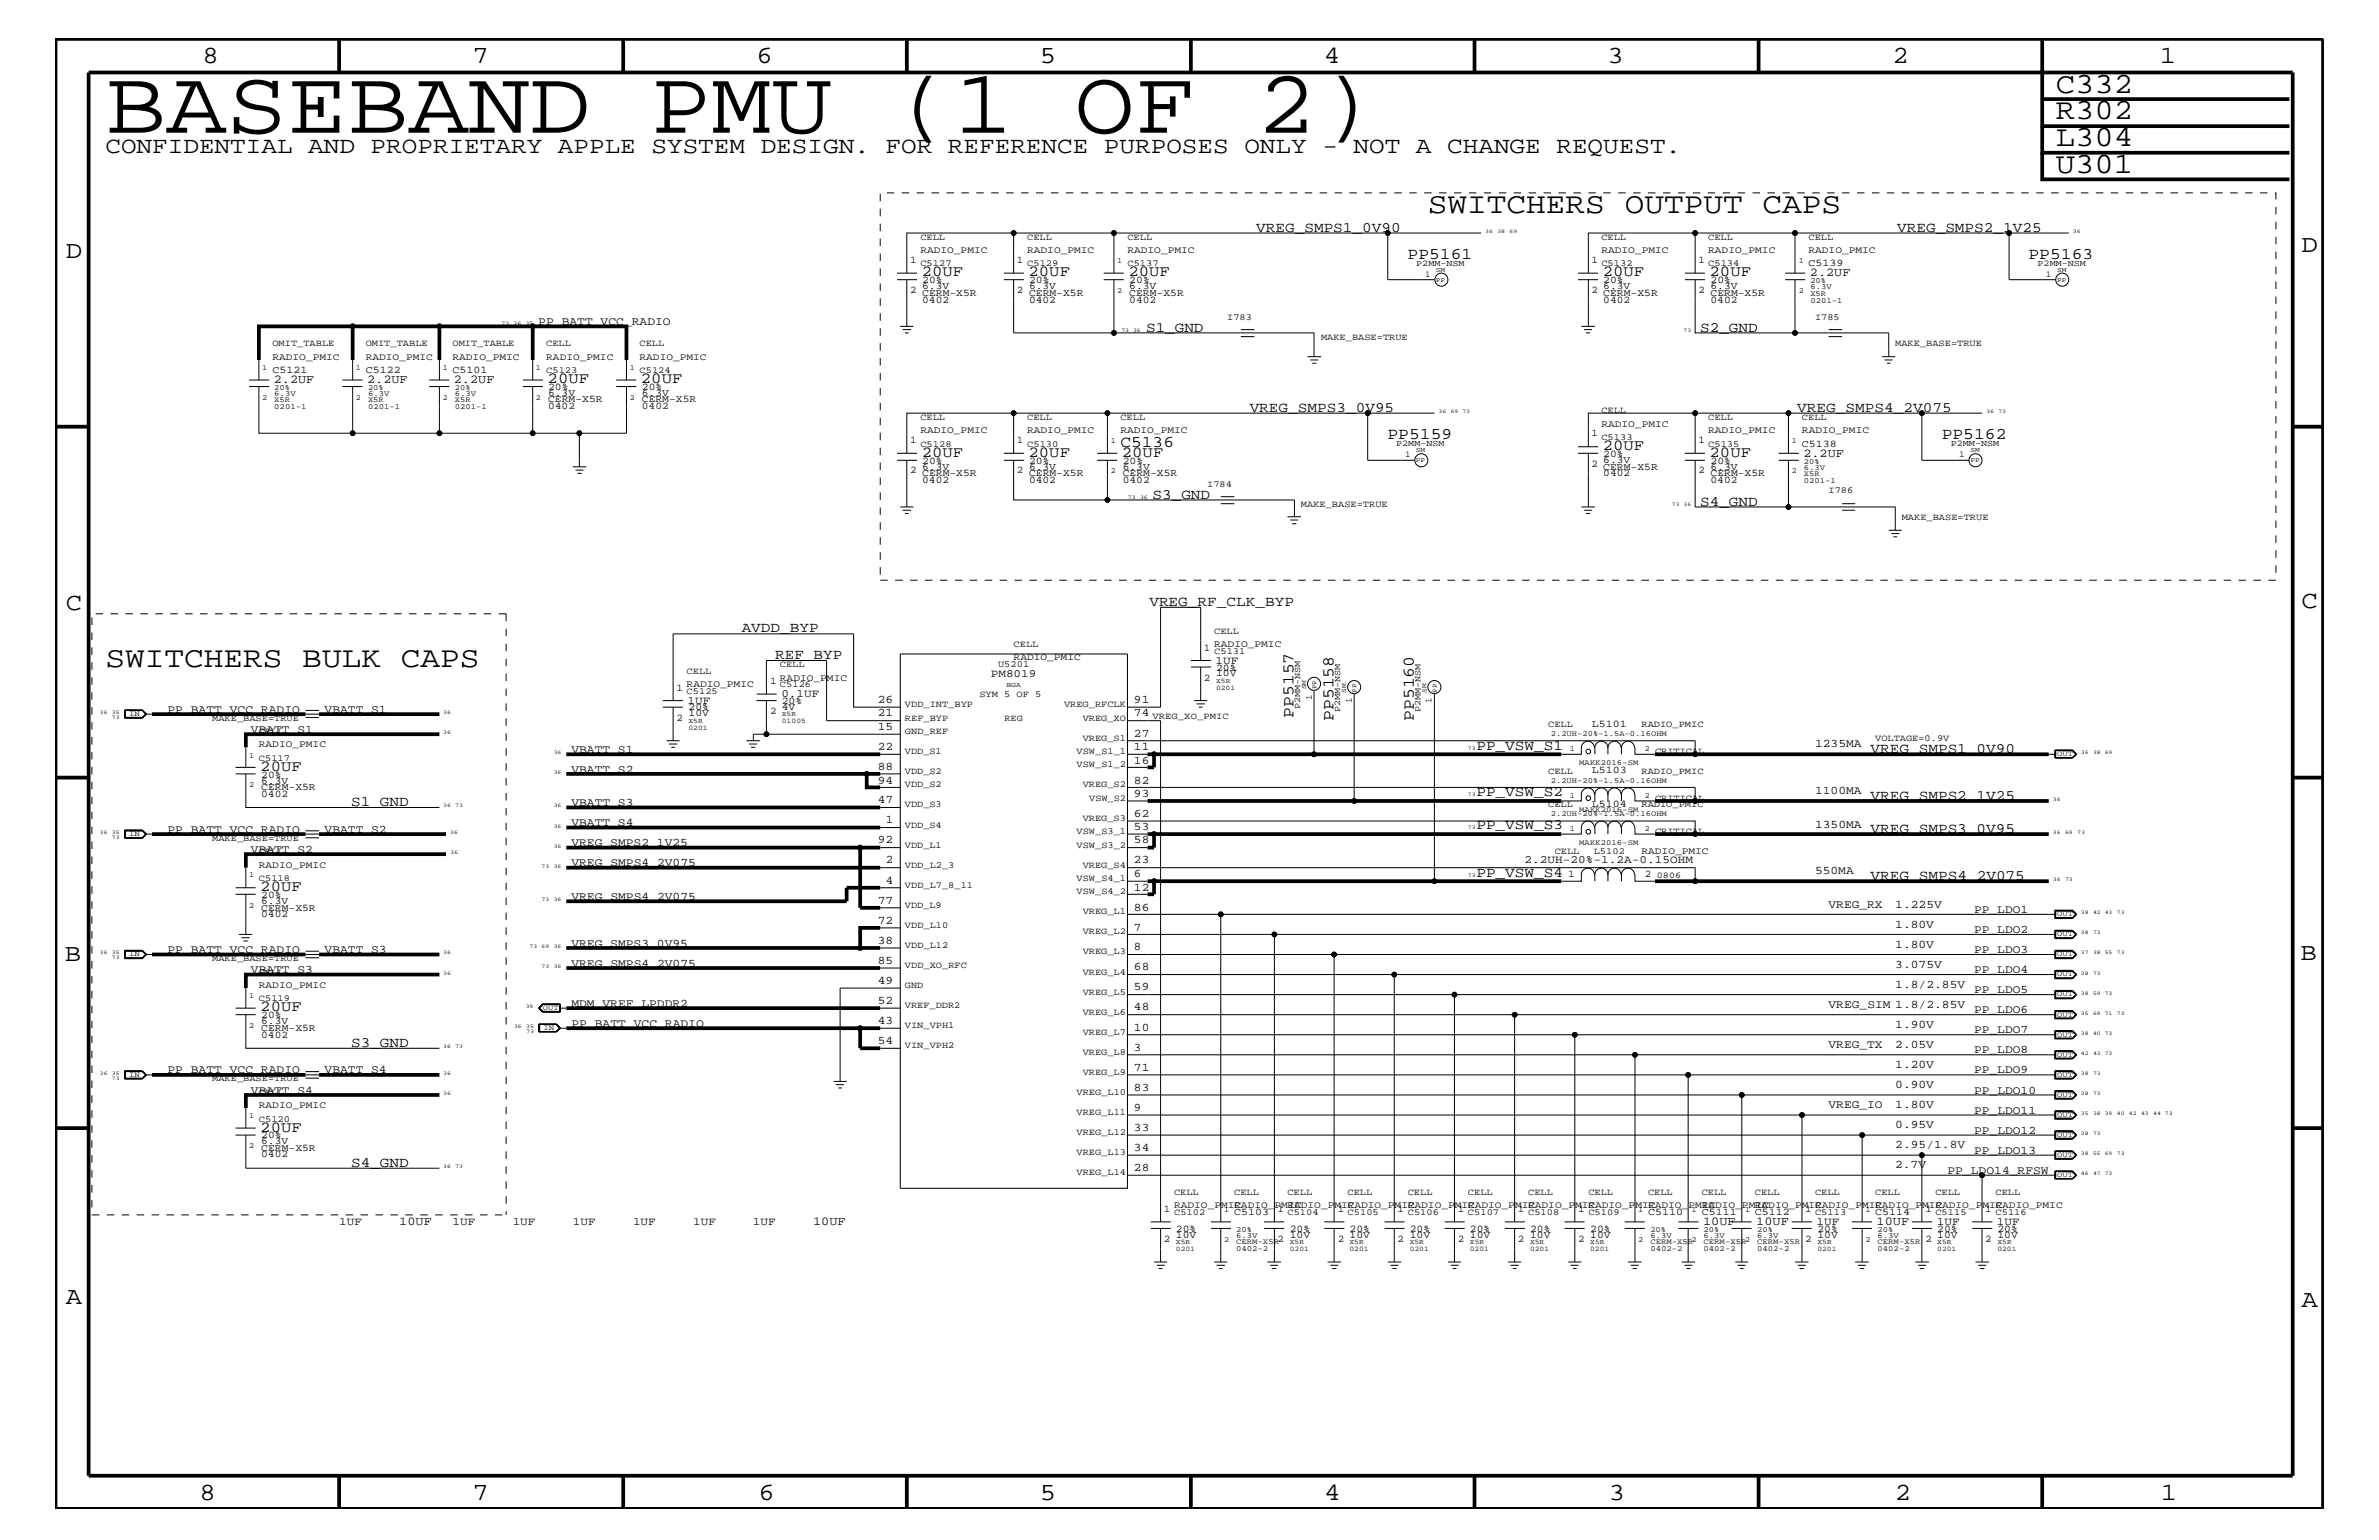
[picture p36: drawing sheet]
<svg xmlns="http://www.w3.org/2000/svg" width="432mm" height="279mm" viewBox="0 0 432 279" stroke-linecap="round" stroke-linejoin="round" font-family="sans-serif">
<defs><g id="words">
<text font-size="16.6" x="19.1" y="24.1">BASEBAND PMU (1 OF 2)</text>
<g font-size="5.3">
<text x="373.1" y="16.8">C332</text>
<text x="373.1" y="21.6">R302</text>
<text x="373.1" y="26.5">L304</text>
<text x="373.1" y="31.4">U301</text>
<text x="259.2" y="38.6">SWITCHERS OUTPUT CAPS</text>
<text x="19.1" y="121">SWITCHERS BULK CAPS</text>
</g>
<g font-size="4.5">
<text x="36.7" y="11.5">8</text>
<text x="85.8" y="11.5">7</text>
<text x="137.3" y="11.5">6</text>
<text x="188.7" y="11.5">5</text>
<text x="240.3" y="11.5">4</text>
<text x="291.8" y="11.5">3</text>
<text x="343.5" y="11.5">2</text>
<text x="392" y="11.5">1</text>
<text x="11.9" y="46.8">D</text>
<text x="417.7" y="45.7">D</text>
<text x="11.9" y="110.6">C</text>
<text x="417.7" y="110.3">C</text>
<text x="11.8" y="174.3">B</text>
<text x="417.6" y="174.2">B</text>
<text x="11.9" y="236.7">A</text>
<text x="417.7" y="237.1">A</text>
<text x="36.2" y="272.1">8</text>
<text x="85.8" y="272.1">7</text>
<text x="137.7" y="272.1">6</text>
<text x="188.7" y="272.1">5</text>
<text x="240.4" y="272.1">4</text>
<text x="292" y="272.1">3</text>
<text x="343.9" y="272.1">2</text>
<text x="392.2" y="272.1">1</text>
</g>
<text font-size="4.2" x="19.1" y="27.7">CONFIDENTIAL AND PROPRIETARY APPLE SYSTEM DESIGN. FOR REFERENCE PURPOSES ONLY - NOT A CHANGE REQUEST.</text>
<g font-size="3">
<text x="255.5" y="47">PP5161</text>
<text x="368.2" y="47">PP5163</text>
<text x="203.4" y="81.1">C5136</text>
<text x="251.8" y="79.7">PP5159</text>
<text x="352.4" y="79.7">PP5162</text>
<text x="234.8" y="130.2" transform="rotate(-90 234.8 130.2)">PP5157</text>
<text x="242.1" y="130.8" transform="rotate(-90 242.1 130.8)">PP5158</text>
<text x="256.6" y="130.8" transform="rotate(-90 256.6 130.8)">PP5160</text>
</g>
<g font-size="2.8">
<text x="167.3" y="50.2">20UF</text>
<text x="186.7" y="50.2">20UF</text>
<text x="204.8" y="50.2">20UF</text>
<text x="290.9" y="50.2">20UF</text>
<text x="310.3" y="50.2">20UF</text>
<text x="99.4" y="69.5">20UF</text>
<text x="116.3" y="69.5">20UF</text>
<text x="167.3" y="82.8">20UF</text>
<text x="186.7" y="82.8">20UF</text>
<text x="203.6" y="82.8">20UF</text>
<text x="290.9" y="81.6">20UF</text>
<text x="310.3" y="82.8">20UF</text>
<text x="47.2" y="139.8">20UF</text>
<text x="47.2" y="161.7">20UF</text>
<text x="47.2" y="183.5">20UF</text>
<text x="47.2" y="205.3">20UF</text>
</g>
<g font-size="2.6">
<text x="228" y="42">VREG_SMPS1_0V90</text>
<text x="344.3" y="42">VREG_SMPS2_1V25</text>
<text x="208" y="60.2">S1_GND</text>
<text x="308.6" y="60.2">S2_GND</text>
<text x="226.8" y="74.7">VREG_SMPS3_0V95</text>
<text x="326.2" y="74.7">VREG_SMPS4_2V075</text>
<text x="209.2" y="90.5">S3_GND</text>
<text x="308.6" y="91.7">S4_GND</text>
<text x="208.6" y="109.9">VREG_RF_CLK_BYP</text>
<text x="134.6" y="114.8">AVDD_BYP</text>
<text x="140.7" y="119.6">REF_BYP</text>
<text x="268" y="136">PP_VSW_S1</text>
<text x="339.5" y="136.6">VREG_SMPS1_0V90</text>
<text x="63.8" y="146.2">S1_GND</text>
<text x="268" y="144.5">PP_VSW_S2</text>
<text x="339.5" y="145.1">VREG_SMPS2_1V25</text>
<text x="268" y="150.5">PP_VSW_S3</text>
<text x="339.5" y="151.1">VREG_SMPS3_0V95</text>
<text x="268" y="159">PP_VSW_S4</text>
<text x="339.5" y="159.6">VREG_SMPS4_2V075</text>
<text x="63.8" y="189.9">S3_GND</text>
<text x="63.8" y="211.7">S4_GND</text>
</g>
<g font-size="2.2">
<text x="328.5" y="50.2">2.2UF</text>
<text x="49.7" y="69.5">2.2UF</text>
<text x="66.6" y="69.5">2.2UF</text>
<text x="82.4" y="69.5">2.2UF</text>
<text x="327.3" y="82.8">2.2UF</text>
<text x="72.5" y="222.3">10UF</text>
<text x="147.6" y="222.3">10UF</text>
<text x="309.1" y="222.3">10UF</text>
<text x="318.8" y="222.3">10UF</text>
<text x="340.6" y="222.3">10UF</text>
</g>
<g font-size="2.1">
<text x="97.7" y="59">PP_BATT_VCC_RADIO</text>
<text x="30.4" y="129.3">PP_BATT_VCC_RADIO</text>
<text x="58.9" y="129.3">VBATT_S1</text>
<text x="159.3" y="130">21</text>
<text x="159.3" y="127.6">26</text>
<text x="205.8" y="127.6">91</text>
<text x="205.8" y="130">74</text>
<text x="45.6" y="133">VBATT_S1</text>
<text x="103.7" y="136.6">VBATT_S1</text>
<text x="159.3" y="132.4">15</text>
<text x="159.3" y="136.1">22</text>
<text x="205.8" y="133.6">27</text>
<text x="205.8" y="136.1">11</text>
<text x="329.4" y="135.6">1235MA</text>
<text x="103.7" y="140.2">VBATT_S2</text>
<text x="159.3" y="139.7">88</text>
<text x="159.3" y="142.2">94</text>
<text x="205.8" y="142.2">82</text>
<text x="205.8" y="138.5">16</text>
<text x="103.7" y="149.9">VBATT_S4</text>
<text x="103.7" y="146.2">VBATT_S3</text>
<text x="159.3" y="145.7">47</text>
<text x="160.8" y="149.4">1</text>
<text x="205.8" y="148.2">62</text>
<text x="205.8" y="144.6">93</text>
<text x="329.4" y="144">1100MA</text>
<text x="30.4" y="151.1">PP_BATT_VCC_RADIO</text>
<text x="45.6" y="154.7">VBATT_S2</text>
<text x="58.9" y="151.1">VBATT_S2</text>
<text x="103.7" y="153.5">VREG_SMPS2_1V25</text>
<text x="159.3" y="153">92</text>
<text x="205.8" y="150.7">53</text>
<text x="205.8" y="153">58</text>
<text x="329.4" y="150.1">1350MA</text>
<text x="103.7" y="157.2">VREG_SMPS4_2V075</text>
<text x="160.8" y="156.7">2</text>
<text x="160.8" y="160.3">4</text>
<text x="205.8" y="156.7">23</text>
<text x="205.8" y="159.1">6</text>
<text x="205.8" y="161.6">12</text>
<text x="329.4" y="158.6">550MA</text>
<text x="103.7" y="163.3">VREG_SMPS4_2V075</text>
<text x="159.3" y="167.6">72</text>
<text x="159.3" y="163.9">77</text>
<text x="205.8" y="165.2">86</text>
<text x="331.9" y="164.7">VREG_RX</text>
<text x="344" y="164.7">1.225V</text>
<text x="358.3" y="165.6">PP_LDO1</text>
<text x="30.4" y="172.9">PP_BATT_VCC_RADIO</text>
<text x="58.9" y="172.9">VBATT_S3</text>
<text x="103.7" y="171.7">VREG_SMPS3_0V95</text>
<text x="159.3" y="171.2">38</text>
<text x="205.8" y="168.9">7</text>
<text x="205.8" y="172.4">8</text>
<text x="344" y="172">1.80V</text>
<text x="344" y="168.3">1.80V</text>
<text x="358.3" y="172.9">PP_LDO3</text>
<text x="358.3" y="169.3">PP_LDO2</text>
<text x="45.6" y="176.6">VBATT_S3</text>
<text x="103.7" y="175.4">VREG_SMPS4_2V075</text>
<text x="159.3" y="178.5">49</text>
<text x="159.3" y="174.9">85</text>
<text x="205.8" y="176.1">68</text>
<text x="205.8" y="179.7">59</text>
<text x="344" y="179.3">1.8/2.85V</text>
<text x="344" y="175.6">3.075V</text>
<text x="358.3" y="176.6">PP_LDO4</text>
<text x="103.7" y="182.7">MDM_VREF_LPDDR2</text>
<text x="159.3" y="185.8">43</text>
<text x="159.3" y="182.1">52</text>
<text x="205.8" y="183.3">48</text>
<text x="331.9" y="182.9">VREG_SIM 1.8/2.85V</text>
<text x="358.3" y="180.2">PP_LDO5</text>
<text x="358.3" y="183.8">PP_LDO6</text>
<text x="103.7" y="186.3">PP_BATT_VCC_RADIO</text>
<text x="159.3" y="189.4">54</text>
<text x="205.8" y="187">10</text>
<text x="205.8" y="190.6">3</text>
<text x="331.9" y="190.2">VREG_TX</text>
<text x="344" y="190.2">2.05V</text>
<text x="344" y="186.5">1.90V</text>
<text x="358.3" y="191.1">PP_LDO8</text>
<text x="358.3" y="187.5">PP_LDO7</text>
<text x="30.4" y="194.8">PP_BATT_VCC_RADIO</text>
<text x="58.9" y="194.8">VBATT_S4</text>
<text x="205.8" y="197.9">83</text>
<text x="205.8" y="194.3">71</text>
<text x="344" y="193.7">1.20V</text>
<text x="344" y="197.4">0.90V</text>
<text x="358.3" y="194.8">PP_LDO9</text>
<text x="45.6" y="198.4">VBATT_S4</text>
<text x="205.8" y="201.5">9</text>
<text x="331.9" y="201">VREG_IO</text>
<text x="344" y="201">1.80V</text>
<text x="358.3" y="198.4">PP_LDO10</text>
<text x="358.3" y="202">PP_LDO11</text>
<text x="205.8" y="205.2">33</text>
<text x="205.8" y="208.8">34</text>
<text x="344" y="208.3">2.95/1.8V</text>
<text x="344" y="204.7">0.95V</text>
<text x="358.3" y="205.7">PP_LDO12</text>
<text x="358.3" y="209.3">PP_LDO13</text>
<text x="205.8" y="212.5">28</text>
<text x="344" y="211.9">2.7V</text>
<text x="353.5" y="213">PP_LDO14_RFSW</text>
</g>
<g font-size="2">
<text x="179.8" y="122.9">PM8019</text>
<text x="220.6" y="120.4">1UF</text>
<text x="124.8" y="127.7">1UF</text>
<text x="141.8" y="126.5">0.1UF</text>
<text x="276.7" y="156.6">2.2UH-20%-1.2A-0.15OHM</text>
<text x="61.6" y="222.3">1UF</text>
<text x="82.1" y="222.3">1UF</text>
<text x="93.1" y="222.3">1UF</text>
<text x="104" y="222.3">1UF</text>
<text x="114.9" y="222.3">1UF</text>
<text x="125.8" y="222.3">1UF</text>
<text x="136.7" y="222.3">1UF</text>
<text x="329.7" y="222.3">1UF</text>
<text x="351.5" y="222.3">1UF</text>
<text x="362.5" y="222.3">1UF</text>
</g>
<g font-size="1.9">
<text x="165.2" y="47.7">1</text>
<text x="184.6" y="47.7">1</text>
<text x="288.9" y="47.7">1</text>
<text x="308.3" y="47.7">1</text>
<text x="165.2" y="53.2">2 CERM-X5R</text>
<text x="167.4" y="51.3">20%</text>
<text x="167.4" y="52.4">6.3V</text>
<text x="184.6" y="53.2">2 CERM-X5R</text>
<text x="186.8" y="52.4">6.3V</text>
<text x="186.8" y="51.3">20%</text>
<text x="205" y="53.6">CERM-X5R</text>
<text x="205" y="52.4">6.3V</text>
<text x="205" y="51.3">20%</text>
<text x="288.9" y="53.2">2 CERM-X5R</text>
<text x="291" y="52.4">6.3V</text>
<text x="291" y="51.3">20%</text>
<text x="308.3" y="53.2">2 CERM-X5R</text>
<text x="310.5" y="52.4">6.3V</text>
<text x="310.5" y="51.3">20%</text>
<text x="328.3" y="48.3">C5139</text>
<text x="167.4" y="54.9">0402</text>
<text x="186.8" y="54.9">0402</text>
<text x="205" y="54.9">0402</text>
<text x="291" y="54.9">0402</text>
<text x="310.5" y="54.9">0402</text>
<text x="49.4" y="67.7">C5121</text>
<text x="66.4" y="67.7">C5122</text>
<text x="82.1" y="67.7">C5101</text>
<text x="99.5" y="70.7">20%</text>
<text x="99.5" y="71.8">6.3V</text>
<text x="116.5" y="70.7">20%</text>
<text x="116.5" y="71.8">6.3V</text>
<text x="99.5" y="74.3">0402</text>
<text x="99.5" y="73">CERM-X5R</text>
<text x="116.5" y="74.3">0402</text>
<text x="116.5" y="73">CERM-X5R</text>
<text x="165.2" y="80.5">1</text>
<text x="184.6" y="80.5">1</text>
<text x="288.9" y="79.2">1</text>
<text x="291" y="83.9">6.3V</text>
<text x="291" y="82.8">20%</text>
<text x="308.3" y="80.5">1</text>
<text x="327.1" y="81.1">C5138</text>
<text x="165.2" y="85.9">2</text>
<text x="167.4" y="84.1">20%</text>
<text x="167.4" y="86.4">CERM-X5R</text>
<text x="167.4" y="85.2">6.3V</text>
<text x="167.4" y="87.6">0402</text>
<text x="184.6" y="85.9">2</text>
<text x="186.8" y="85.2">6.3V</text>
<text x="186.8" y="87.6">0402</text>
<text x="186.8" y="84.1">20%</text>
<text x="186.8" y="86.4">CERM-X5R</text>
<text x="203.8" y="87.6">0402</text>
<text x="203.8" y="85.2">6.3V</text>
<text x="203.8" y="84.1">20%</text>
<text x="203.8" y="86.4">CERM-X5R</text>
<text x="288.9" y="84.7">2</text>
<text x="291" y="86.4">0402</text>
<text x="291" y="85.2">CERM-X5R</text>
<text x="308.3" y="85.9">2</text>
<text x="310.5" y="87.6">0402</text>
<text x="310.5" y="85.2">6.3V</text>
<text x="310.5" y="84.1">20%</text>
<text x="310.5" y="86.4">CERM-X5R</text>
<text x="218.5" y="118.1">1</text>
<text x="122.8" y="125.3">1</text>
<text x="139.8" y="124.1">1</text>
<text x="218.5" y="123.5">2</text>
<text x="220.7" y="122.7">10V</text>
<text x="220.7" y="121.7">20%</text>
<text x="122.8" y="130.8">2</text>
<text x="125" y="128.9">20%</text>
<text x="125" y="130">10V</text>
<text x="139.8" y="129.6">2</text>
<text x="141.9" y="127.7">20%</text>
<text x="141.9" y="128.8">4V</text>
<text x="288.9" y="131.9">L5101</text>
<text x="47.4" y="142.2">6.3V</text>
<text x="47.4" y="141.1">20%</text>
<text x="47.4" y="143.4">CERM-X5R</text>
<text x="288.9" y="140.3">L5103</text>
<text x="47.4" y="144.6">0402</text>
<text x="288.9" y="146.4">L5104</text>
<text x="284.6" y="159.2">1</text>
<text x="298.5" y="159.2">2</text>
<text x="47.4" y="163.9">6.3V</text>
<text x="47.4" y="166.4">0402</text>
<text x="47.4" y="162.8">20%</text>
<text x="47.4" y="165.2">CERM-X5R</text>
<text x="47.4" y="185.8">6.3V</text>
<text x="47.4" y="184.7">20%</text>
<text x="47.4" y="188.2">0402</text>
<text x="47.4" y="187">CERM-X5R</text>
<text x="47.4" y="207.6">6.3V</text>
<text x="47.4" y="206.5">20%</text>
<text x="47.4" y="208.8">CERM-X5R</text>
<text x="47.4" y="210">0402</text>
<text x="211.2" y="219.8">1</text>
<text x="224" y="220.4">C5103</text>
<text x="231.9" y="219.8">1</text>
<text x="242.8" y="219.8">1</text>
<text x="253.7" y="219.8">1</text>
<text x="264.6" y="219.8">1</text>
<text x="275.5" y="219.8">1</text>
<text x="286.4" y="219.8">1</text>
<text x="299.1" y="220.4">C5110</text>
<text x="308.9" y="220.4">C5111</text>
<text x="318.5" y="220.4">C5112</text>
<text x="327.7" y="219.8">1</text>
<text x="340.4" y="220.4">C5114</text>
<text x="349.5" y="219.8">1</text>
<text x="360.3" y="219.8">1</text>
<text x="211.2" y="225.3">2</text>
<text x="213.4" y="223.5">20%</text>
<text x="213.4" y="224.6">10V</text>
<text x="231.9" y="225.3">2</text>
<text x="234.1" y="224.6">10V</text>
<text x="234.1" y="223.5">20%</text>
<text x="242.8" y="225.3">2</text>
<text x="244.9" y="223.5">20%</text>
<text x="244.9" y="224.6">10V</text>
<text x="253.7" y="225.3">2</text>
<text x="255.9" y="224.6">10V</text>
<text x="255.9" y="223.5">20%</text>
<text x="264.6" y="225.3">2</text>
<text x="266.8" y="224.6">10V</text>
<text x="266.8" y="223.5">20%</text>
<text x="275.5" y="225.3">2</text>
<text x="277.7" y="223.5">20%</text>
<text x="277.7" y="224.6">10V</text>
<text x="286.4" y="225.3">2</text>
<text x="288.6" y="224.6">10V</text>
<text x="288.6" y="223.5">20%</text>
<text x="327.7" y="225.3">2</text>
<text x="329.9" y="223.5">20%</text>
<text x="329.9" y="224.6">10V</text>
<text x="349.5" y="225.3">2</text>
<text x="351.6" y="223.5">20%</text>
<text x="351.6" y="224.6">10V</text>
<text x="360.3" y="225.3">2</text>
<text x="362.5" y="223.5">20%</text>
<text x="362.5" y="224.6">10V</text>
</g>
<g font-size="1.8">
<text x="167" y="45.9">RADIO_PMIC</text>
<text x="186.4" y="45.9">RADIO_PMIC</text>
<text x="204.6" y="45.9">RADIO_PMIC</text>
<text x="290.7" y="45.9">RADIO_PMIC</text>
<text x="310" y="45.9">RADIO_PMIC</text>
<text x="328.3" y="45.9">RADIO_PMIC</text>
<text x="49.4" y="65.3">RADIO_PMIC</text>
<text x="66.4" y="65.3">RADIO_PMIC</text>
<text x="82.1" y="65.3">RADIO_PMIC</text>
<text x="99.1" y="65.3">RADIO_PMIC</text>
<text x="116.1" y="65.3">RADIO_PMIC</text>
<text x="290.7" y="77.4">RADIO_PMIC</text>
<text x="167" y="78.6">RADIO_PMIC</text>
<text x="186.4" y="78.6">RADIO_PMIC</text>
<text x="203.4" y="78.6">RADIO_PMIC</text>
<text x="310" y="78.6">RADIO_PMIC</text>
<text x="327.1" y="78.6">RADIO_PMIC</text>
<text x="184" y="119.8">RADIO_PMIC</text>
<text x="220.4" y="117.4">RADIO_PMIC</text>
<text x="124.6" y="124.7">RADIO_PMIC</text>
<text x="141.6" y="123.5">RADIO_PMIC</text>
<text x="47" y="135.6">RADIO_PMIC</text>
<text x="297.9" y="155">RADIO_PMIC</text>
<text x="47" y="157.4">RADIO_PMIC</text>
<text x="47" y="179.3">RADIO_PMIC</text>
<text x="47" y="201">RADIO_PMIC</text>
<text x="213.1" y="219.2">RADIO_PMIC</text>
<text x="224" y="219.2">RADIO_PMIC</text>
<text x="233.7" y="219.2">RADIO_PMIC</text>
<text x="244.6" y="219.2">RADIO_PMIC</text>
<text x="255.5" y="219.2">RADIO_PMIC</text>
<text x="266.4" y="219.2">RADIO_PMIC</text>
<text x="277.4" y="219.2">RADIO_PMIC</text>
<text x="288.3" y="219.2">RADIO_PMIC</text>
<text x="299.1" y="219.2">RADIO_PMIC</text>
<text x="308.9" y="219.2">RADIO_PMIC</text>
<text x="318.5" y="219.2">RADIO_PMIC</text>
<text x="329.4" y="219.2">RADIO_PMIC</text>
<text x="340.4" y="219.2">RADIO_PMIC</text>
<text x="351.3" y="219.2">RADIO_PMIC</text>
<text x="362.2" y="219.2">RADIO_PMIC</text>
</g>
<g font-size="1.7">
<text x="167" y="43.5">CELL</text>
<text x="186.4" y="43.5">CELL</text>
<text x="204.6" y="43.5">CELL</text>
<text x="290.7" y="43.5">CELL</text>
<text x="310" y="43.5">CELL</text>
<text x="328.3" y="43.5">CELL</text>
<text x="167" y="48.3">C5127</text>
<text x="186.4" y="48.3">C5129</text>
<text x="204.6" y="48.3">C5137</text>
<text x="290.7" y="48.3">C5132</text>
<text x="310" y="48.3">C5134</text>
<text x="222.8" y="58">I783</text>
<text x="329.4" y="58">I785</text>
<text x="49.4" y="62.9">OMIT_TABLE</text>
<text x="66.4" y="62.9">OMIT_TABLE</text>
<text x="82.1" y="62.9">OMIT_TABLE</text>
<text x="99.1" y="62.9">CELL</text>
<text x="116.1" y="62.9">CELL</text>
<text x="239.8" y="61.7">MAKE_BASE=TRUE</text>
<text x="344" y="62.9">MAKE_BASE=TRUE</text>
<text x="99.1" y="67.7">C5123</text>
<text x="116.1" y="67.7">C5124</text>
<text x="167" y="76.2">CELL</text>
<text x="186.4" y="76.2">CELL</text>
<text x="203.4" y="76.2">CELL</text>
<text x="290.7" y="75">CELL</text>
<text x="310" y="76.2">CELL</text>
<text x="327.1" y="76.2">CELL</text>
<text x="167" y="81.1">C5128</text>
<text x="186.4" y="81.1">C5130</text>
<text x="290.7" y="79.9">C5133</text>
<text x="310" y="81.1">C5135</text>
<text x="219.1" y="88.3">I784</text>
<text x="331.9" y="89.5">I786</text>
<text x="236.1" y="92">MAKE_BASE=TRUE</text>
<text x="345.2" y="94.3">MAKE_BASE=TRUE</text>
<text x="184" y="117.4">CELL</text>
<text x="220.4" y="118.6">C5131</text>
<text x="220.4" y="115">CELL</text>
<text x="124.6" y="122.3">CELL</text>
<text x="124.6" y="125.9">C5125</text>
<text x="141.6" y="124.7">C5126</text>
<text x="141.6" y="121">CELL</text>
<text x="181.1" y="121">U5201</text>
<text x="38.5" y="130.8">MAKE_BASE=TRUE</text>
<text x="164.3" y="130.8">REF_BYP</text>
<text x="164.3" y="128.3">VDD_INT_BYP</text>
<text x="177.8" y="126.5">SYM 5 OF 5</text>
<text x="182.3" y="130.8">REG</text>
<text x="193.1" y="128.3">VREG_RFCLK</text>
<text x="196.5" y="130.8">VREG_XO</text>
<text x="209.2" y="130.5">VREG_XO_PMIC</text>
<text x="281" y="131.9">CELL</text>
<text x="297.9" y="131.9">RADIO_PMIC</text>
<text x="47" y="133.2">CELL</text>
<text x="164.3" y="133.2">GND_REF</text>
<text x="164.3" y="136.8">VDD_S1</text>
<text x="195.4" y="136.8">VSW_S1_1</text>
<text x="196.5" y="134.4">VREG_S1</text>
<text x="300.4" y="136.8">CRITICAL</text>
<text x="340.4" y="134.4">VOLTAGE=0.9V</text>
<text x="47" y="138">C5117</text>
<text x="164.3" y="140.4">VDD_S2</text>
<text x="164.3" y="142.9">VDD_S2</text>
<text x="195.4" y="139.2">VSW_S1_2</text>
<text x="196.5" y="142.9">VREG_S2</text>
<text x="281" y="140.4">CELL</text>
<text x="297.9" y="140.4">RADIO_PMIC</text>
<text x="164.3" y="146.5">VDD_S3</text>
<text x="196.5" y="149">VREG_S3</text>
<text x="197.7" y="145.3">VSW_S2</text>
<text x="281" y="146.5">CELL</text>
<text x="297.9" y="146.5">RADIO_PMIC</text>
<text x="300.4" y="145.3">CRITICAL</text>
<text x="38.5" y="152.6">MAKE_BASE=TRUE</text>
<text x="47" y="155">CELL</text>
<text x="164.3" y="153.8">VDD_L1</text>
<text x="164.3" y="150.1">VDD_S4</text>
<text x="195.4" y="153.8">VSW_S3_2</text>
<text x="195.4" y="151.3">VSW_S3_1</text>
<text x="282.2" y="155">CELL</text>
<text x="289.3" y="154.9">L5102</text>
<text x="300.4" y="151.3">CRITICAL</text>
<text x="47" y="159.9">C5118</text>
<text x="164.3" y="157.4">VDD_L2_3</text>
<text x="164.3" y="161.1">VDD_L7_8_11</text>
<text x="195.4" y="159.9">VSW_S4_1</text>
<text x="196.5" y="157.4">VREG_S4</text>
<text x="164.3" y="164.7">VDD_L9</text>
<text x="195.4" y="162.2">VSW_S4_2</text>
<text x="196.5" y="165.9">VREG_L1</text>
<text x="164.3" y="168.3">VDD_L10</text>
<text x="164.3" y="172">VDD_L12</text>
<text x="196.5" y="173.2">VREG_L3</text>
<text x="196.5" y="169.5">VREG_L2</text>
<text x="38.5" y="174.4">MAKE_BASE=TRUE</text>
<text x="47" y="176.8">CELL</text>
<text x="164.3" y="179.3">GND</text>
<text x="164.3" y="175.6">VDD_XO_RFC</text>
<text x="196.5" y="176.8">VREG_L4</text>
<text x="47" y="181.6">C5119</text>
<text x="164.3" y="182.9">VREF_DDR2</text>
<text x="196.5" y="180.5">VREG_L5</text>
<text x="196.5" y="184.1">VREG_L6</text>
<text x="164.3" y="186.5">VIN_VPH1</text>
<text x="164.3" y="190.2">VIN_VPH2</text>
<text x="196.5" y="187.7">VREG_L7</text>
<text x="196.5" y="191.4">VREG_L8</text>
<text x="38.5" y="196.2">MAKE_BASE=TRUE</text>
<text x="196.5" y="195">VREG_L9</text>
<text x="47" y="198.7">CELL</text>
<text x="47" y="203.5">C5120</text>
<text x="195.4" y="198.7">VREG_L10</text>
<text x="195.4" y="202.3">VREG_L11</text>
<text x="195.4" y="205.9">VREG_L12</text>
<text x="195.4" y="209.6">VREG_L13</text>
<text x="195.4" y="213.2">VREG_L14</text>
<text x="213.1" y="220.4">C5102</text>
<text x="213.1" y="216.9">CELL</text>
<text x="224" y="216.9">CELL</text>
<text x="233.7" y="220.4">C5104</text>
<text x="233.7" y="216.9">CELL</text>
<text x="244.6" y="220.4">C5105</text>
<text x="244.6" y="216.9">CELL</text>
<text x="255.5" y="216.9">CELL</text>
<text x="255.5" y="220.4">C5106</text>
<text x="266.4" y="216.9">CELL</text>
<text x="266.4" y="220.4">C5107</text>
<text x="277.4" y="216.9">CELL</text>
<text x="277.4" y="220.4">C5108</text>
<text x="288.3" y="216.9">CELL</text>
<text x="288.3" y="220.4">C5109</text>
<text x="299.1" y="216.9">CELL</text>
<text x="308.9" y="216.9">CELL</text>
<text x="318.5" y="216.9">CELL</text>
<text x="329.4" y="220.4">C5113</text>
<text x="329.4" y="216.9">CELL</text>
<text x="340.4" y="216.9">CELL</text>
<text x="351.3" y="216.9">CELL</text>
<text x="351.3" y="220.4">C5115</text>
<text x="362.2" y="216.9">CELL</text>
<text x="362.2" y="220.4">C5116</text>
</g>
<g font-size="1.6">
<text x="257" y="48.2">P2MM-NSM</text>
<text x="258.7" y="50.2">1</text>
<text x="369.8" y="48.2">P2MM-NSM</text>
<text x="371.3" y="50.2">1</text>
<text x="253.4" y="80.9">P2MM-NSM</text>
<text x="255" y="83">1</text>
<text x="354.1" y="80.9">P2MM-NSM</text>
<text x="355.6" y="83">1</text>
<text x="236" y="128.6" transform="rotate(-90 236 128.6)">P2MM-NSM</text>
<text x="238.1" y="127" transform="rotate(-90 238.1 127)">1</text>
<text x="243.2" y="129.2" transform="rotate(-90 243.2 129.2)">P2MM-NSM</text>
<text x="245.4" y="127.6" transform="rotate(-90 245.4 127.6)">1</text>
<text x="257.8" y="129.2" transform="rotate(-90 257.8 129.2)">P2MM-NSM</text>
<text x="259.8" y="127.6" transform="rotate(-90 259.8 127.6)">1</text>
<text x="300.7" y="159.4">0806</text>
</g>
<g font-size="1.4">
<text x="202.8" y="47.7">1</text>
<text x="326.5" y="47.7">1</text>
<text x="202.8" y="53.2">2</text>
<text x="326.5" y="53.2">2</text>
<text x="328.6" y="53.6">X5R</text>
<text x="328.6" y="51.3">20%</text>
<text x="328.6" y="52.4">6.3V</text>
<text x="328.6" y="54.9">0201-1</text>
<text x="47.6" y="67.1">1</text>
<text x="49.8" y="70.7">20%</text>
<text x="49.8" y="71.8">6.3V</text>
<text x="64.6" y="67.1">1</text>
<text x="66.8" y="71.8">6.3V</text>
<text x="66.8" y="70.7">20%</text>
<text x="80.3" y="67.1">1</text>
<text x="82.6" y="71.8">6.3V</text>
<text x="82.6" y="70.7">20%</text>
<text x="97.3" y="67.1">1</text>
<text x="114.3" y="67.1">1</text>
<text x="47.6" y="72.6">2</text>
<text x="49.8" y="73">X5R</text>
<text x="49.8" y="74.3">0201-1</text>
<text x="64.6" y="72.6">2</text>
<text x="66.8" y="74.3">0201-1</text>
<text x="66.8" y="73">X5R</text>
<text x="80.3" y="72.6">2</text>
<text x="82.6" y="74.3">0201-1</text>
<text x="82.6" y="73">X5R</text>
<text x="97.3" y="72.6">2</text>
<text x="114.3" y="72.6">2</text>
<text x="201.6" y="80.5">1</text>
<text x="325.2" y="80.5">1</text>
<text x="201.6" y="85.9">2</text>
<text x="325.2" y="85.9">2</text>
<text x="327.4" y="84.1">20%</text>
<text x="327.4" y="86.4">X5R</text>
<text x="327.4" y="85.2">6.3V</text>
<text x="327.4" y="87.6">0201-1</text>
<text x="23.5" y="129.9">IN</text>
<text x="45.2" y="137.4">1</text>
<text x="281.5" y="133.5">2.2UH-20%-1.5A-0.16OHM</text>
<text x="284.9" y="136.2">1</text>
<text x="298.5" y="136.2">2</text>
<text x="373.4" y="137.2">OUT</text>
<text x="45.2" y="142.9">2</text>
<text x="281.5" y="142">2.2UH-20%-1.5A-0.16OHM</text>
<text x="286.6" y="138.7">MAKK2016-SM</text>
<text x="281.5" y="148.1">2.2UH-20%-1.5A-0.16OHM</text>
<text x="284.9" y="144.7">1</text>
<text x="286.6" y="147.3">MAKK2016-SM</text>
<text x="298.5" y="144.7">2</text>
<text x="23.5" y="151.8">IN</text>
<text x="284.9" y="150.7">1</text>
<text x="286.6" y="153.3">MAKK2016-SM</text>
<text x="298.5" y="150.7">2</text>
<text x="45.2" y="159.2">1</text>
<text x="45.2" y="164.7">2</text>
<text x="373.4" y="166.2">OUT</text>
<text x="23.5" y="173.5">IN</text>
<text x="373.4" y="169.9">OUT</text>
<text x="373.4" y="173.5">OUT</text>
<text x="373.4" y="177.2">OUT</text>
<text x="45.2" y="181">1</text>
<text x="98.6" y="183.2">OUT</text>
<text x="373.4" y="180.8">OUT</text>
<text x="373.4" y="184.4">OUT</text>
<text x="45.2" y="186.5">2</text>
<text x="98.6" y="186.9">IN</text>
<text x="373.4" y="188.1">OUT</text>
<text x="373.4" y="191.7">OUT</text>
<text x="23.5" y="195.4">IN</text>
<text x="373.4" y="195.4">OUT</text>
<text x="45.2" y="202.9">1</text>
<text x="373.4" y="199">OUT</text>
<text x="373.4" y="202.6">OUT</text>
<text x="45.2" y="208.3">2</text>
<text x="373.4" y="206.3">OUT</text>
<text x="373.4" y="209.9">OUT</text>
<text x="373.4" y="213.6">OUT</text>
<text x="222.2" y="219.8">1</text>
<text x="297.3" y="219.8">1</text>
<text x="307" y="219.8">1</text>
<text x="316.7" y="219.8">1</text>
<text x="338.6" y="219.8">1</text>
<text x="222.2" y="225.3">2</text>
<text x="224.4" y="227">0402-2</text>
<text x="224.4" y="224.6">6.3V</text>
<text x="224.4" y="225.7">CERM-X5R</text>
<text x="224.4" y="223.5">20%</text>
<text x="297.3" y="225.3">2</text>
<text x="299.6" y="223.5">20%</text>
<text x="299.6" y="227">0402-2</text>
<text x="299.6" y="224.6">6.3V</text>
<text x="299.6" y="225.7">CERM-X5R</text>
<text x="307" y="225.3">2</text>
<text x="309.2" y="223.5">20%</text>
<text x="309.2" y="227">0402-2</text>
<text x="309.2" y="224.6">6.3V</text>
<text x="309.2" y="225.7">CERM-X5R</text>
<text x="316.7" y="225.3">2</text>
<text x="318.9" y="223.5">20%</text>
<text x="318.9" y="227">0402-2</text>
<text x="318.9" y="224.6">6.3V</text>
<text x="318.9" y="225.7">CERM-X5R</text>
<text x="338.6" y="225.3">2</text>
<text x="340.8" y="227">0402-2</text>
<text x="340.8" y="224.6">6.3V</text>
<text x="340.8" y="225.7">CERM-X5R</text>
<text x="340.8" y="223.5">20%</text>
</g>
<g font-size="1.3">
<text x="260.6" y="51.1">PP</text>
<text x="260.6" y="49.3">SM</text>
<text x="373.4" y="51.1">PP</text>
<text x="373.4" y="49.3">SM</text>
<text x="257" y="83.8">PP</text>
<text x="257" y="82">SM</text>
<text x="357.6" y="82">SM</text>
<text x="357.6" y="83.8">PP</text>
<text x="182.7" y="124.7">BGA</text>
<text x="220.7" y="124">X5R</text>
<text x="220.7" y="125.2">0201</text>
<text x="237.1" y="125.1" transform="rotate(-90 237.1 125.1)">SM</text>
<text x="238.9" y="125.1" transform="rotate(-90 238.9 125.1)">PP</text>
<text x="244.3" y="125.7" transform="rotate(-90 244.3 125.7)">SM</text>
<text x="246.2" y="125.7" transform="rotate(-90 246.2 125.7)">PP</text>
<text x="258.9" y="125.7" transform="rotate(-90 258.9 125.7)">SM</text>
<text x="260.8" y="125.7" transform="rotate(-90 260.8 125.7)">PP</text>
<text x="125" y="131.3">X5R</text>
<text x="141.9" y="130">X5R</text>
<text x="141.9" y="131.3">01005</text>
<text x="125" y="132.4">0201</text>
<text x="213.4" y="225.7">X5R</text>
<text x="213.4" y="227">0201</text>
<text x="234.1" y="225.7">X5R</text>
<text x="234.1" y="227">0201</text>
<text x="244.9" y="225.7">X5R</text>
<text x="244.9" y="227">0201</text>
<text x="255.9" y="227">0201</text>
<text x="255.9" y="225.7">X5R</text>
<text x="266.8" y="227">0201</text>
<text x="266.8" y="225.7">X5R</text>
<text x="277.7" y="227">0201</text>
<text x="277.7" y="225.7">X5R</text>
<text x="288.6" y="227">0201</text>
<text x="288.6" y="225.7">X5R</text>
<text x="329.9" y="225.7">X5R</text>
<text x="329.9" y="227">0201</text>
<text x="351.6" y="227">0201</text>
<text x="351.6" y="225.7">X5R</text>
<text x="362.5" y="227">0201</text>
<text x="362.5" y="225.7">X5R</text>
</g>
<g font-size="1">
<text x="269.6" y="42.3">36</text>
<text x="271.8" y="42.3">38</text>
<text x="274" y="42.3">69</text>
<text x="376.3" y="42.3">36</text>
<text x="91" y="59">73</text>
<text x="93.2" y="59">36</text>
<text x="95.4" y="59">35</text>
<text x="203.5" y="60.2">73 36</text>
<text x="305.6" y="60.2">73</text>
<text x="261.1" y="75">36</text>
<text x="263.3" y="75">69 73</text>
<text x="360.5" y="75">36</text>
<text x="362.7" y="75">73</text>
<text x="204.7" y="90.5">73</text>
<text x="206.9" y="90.5">36</text>
<text x="303.4" y="91.7">73 36</text>
<text x="18.1" y="129.6">36</text>
<text x="20.3" y="129.6">35</text>
<text x="20.3" y="130.4">73</text>
<text x="80.4" y="129.6">36</text>
<text x="80.4" y="133.2">36</text>
<text x="100.5" y="136.8">36</text>
<text x="266.4" y="136">73</text>
<text x="377.7" y="136.8">36</text>
<text x="379.9" y="136.8">38 69</text>
<text x="100.5" y="140.4">36</text>
<text x="80.4" y="146.5">36</text>
<text x="82.6" y="146.5">73</text>
<text x="100.5" y="146.5">36</text>
<text x="266.4" y="144.5">73</text>
<text x="372.6" y="145.3">36</text>
<text x="18.1" y="151.3">36</text>
<text x="20.3" y="151.3">35</text>
<text x="20.3" y="152.3">73</text>
<text x="81.7" y="151.3">36</text>
<text x="81.7" y="155">36</text>
<text x="100.5" y="150.1">36</text>
<text x="100.5" y="153.8">36</text>
<text x="266.4" y="150.5">73</text>
<text x="372.6" y="151.3">36</text>
<text x="374.8" y="151.3">69</text>
<text x="377" y="151.3">73</text>
<text x="98.3" y="157.4">73</text>
<text x="100.5" y="157.4">36</text>
<text x="266.4" y="159">73</text>
<text x="372.6" y="159.9">36</text>
<text x="374.8" y="159.9">73</text>
<text x="98.3" y="163.5">73</text>
<text x="100.5" y="163.5">36</text>
<text x="377.7" y="165.9">38</text>
<text x="379.9" y="165.9">42 43</text>
<text x="384.2" y="165.9">73</text>
<text x="18.1" y="173.2">36</text>
<text x="20.3" y="173.2">35</text>
<text x="80.4" y="173.2">36</text>
<text x="96.1" y="172">73</text>
<text x="98.3" y="172">69</text>
<text x="100.5" y="172">36</text>
<text x="377.7" y="169.5">38</text>
<text x="377.7" y="173.2">37</text>
<text x="379.9" y="169.5">73</text>
<text x="379.9" y="173.2">38 55</text>
<text x="384.2" y="173.2">73</text>
<text x="20.3" y="174">73</text>
<text x="80.4" y="176.8">36</text>
<text x="98.3" y="175.6">73</text>
<text x="100.5" y="175.6">36</text>
<text x="377.7" y="176.8">38</text>
<text x="379.9" y="176.8">73</text>
<text x="95.4" y="182.9">39</text>
<text x="377.7" y="180.5">38</text>
<text x="377.7" y="184.1">35</text>
<text x="379.9" y="180.5">59 73</text>
<text x="379.9" y="184.1">69 71</text>
<text x="384.2" y="184.1">73</text>
<text x="80.4" y="190.2">36</text>
<text x="82.6" y="190.2">73</text>
<text x="93.3" y="186.5">36</text>
<text x="95.5" y="186.5">35</text>
<text x="95.5" y="187.4">73</text>
<text x="377.7" y="187.7">38</text>
<text x="377.7" y="191.4">42</text>
<text x="379.9" y="187.7">40 73</text>
<text x="379.9" y="191.4">43 73</text>
<text x="18.1" y="195">36</text>
<text x="20.3" y="195">35</text>
<text x="20.3" y="195.9">73</text>
<text x="80.4" y="195">36</text>
<text x="377.7" y="195">38</text>
<text x="379.9" y="195">73</text>
<text x="80.4" y="198.7">36</text>
<text x="377.7" y="198.7">38</text>
<text x="377.7" y="202.3">35</text>
<text x="379.9" y="198.7">73</text>
<text x="379.9" y="202.3">38 39</text>
<text x="384.2" y="202.3">40</text>
<text x="386.4" y="202.3">42</text>
<text x="388.6" y="202.3">43</text>
<text x="390.8" y="202.3">44 73</text>
<text x="377.7" y="205.9">38</text>
<text x="377.7" y="209.6">38</text>
<text x="379.9" y="205.9">73</text>
<text x="379.9" y="209.6">55 69</text>
<text x="384.2" y="209.6">73</text>
<text x="80.4" y="211.9">36</text>
<text x="82.6" y="211.9">73</text>
<text x="377.7" y="213.2">46</text>
<text x="379.9" y="213.2">47 73</text>
</g>
</g></defs>
<g fill="none" stroke="#000" stroke-width=".18">
<path d="M162.8 50.7h3.7M162.8 49.6h3.7M163.4 59.2h2.4M163.8 59.8h1.6M164.6 49.6v-7.3h19.4v7.3M164.6 50.7v8.5M182.2 50.7h3.6M182.2 49.6h3.6M184 50.7v9.7h18.2M184 42.3h18.2M200.3 50.7h3.7M200.3 49.6h3.7"/>
<path d="M202.2 50.7v9.7h36.3v4.3M225.2 59.8h2.5M251.9 42.3v8.4h8.5M268.8 42.3h-66.6v7.3M286.4 50.7h3.7M286.4 49.6h3.7M287 59.2h2.5M287.5 59.8h1.5M288.3 50.7v8.5M305.8 50.7h3.7M305.8 49.6h3.7M307.7 50.7v9.7h35.1v4.3"/>
<path d="M307.7 42.3v7.3M324 50.7h3.7M324 49.6h3.7M325.8 42.3h-37.5v7.3M325.8 50.7v9.7M331.9 59.8h2.4M364.7 42.3h-38.9v7.3M364.7 42.3v8.4h8.4M364.7 42.3h10.8M45.2 70.1h3.7M45.2 68.9h3.7M47 70.1v8.5h17v-8.5"/>
<path d="M47 65.3v3.6M62.1 70.1h3.7M62.1 68.9h3.7M64 65.3v3.6M77.9 70.1h3.6M77.9 68.9h3.6M79.8 70.1v8.5h-15.8M79.8 65.3v3.6M94.9 70.1h3.7M94.9 68.9h3.7M96.7 70.1v8.5h-16.9M96.7 78.6h8.5v6.1"/>
<path d="M96.7 65.3v3.6M111.8 70.1h3.7M111.8 68.9h3.7M113.7 65.3v3.6M113.7 70.1v8.5h-8.5M164.3 60.4h.6M184 75v7.2M201 75h-36.4v7.2M225.2 61.1h2.5M237.3 64.7h2.5M237.8 65.3h1.5M238.2 65.9h.7"/>
<path d="M248.2 75v8.5h8.5M260.4 75h-59.4v7.2M287.9 60.4h.7M307.7 75v7.2M324.6 75h-36.3v6.1M331.9 61.1h2.4M341.6 64.7h2.4M342.1 65.3h1.4M342.5 65.9h.7M348.8 75v8.5h8.6M359.7 75h-35.1v7.2M104 84.7h2.4"/>
<path d="M104.5 85.3h1.4M104.8 85.9h.8M162.8 83.5h3.7M162.8 82.2h3.7M163.4 92h2.4M163.8 92.6h1.6M164.3 93.2h.6M164.6 83.5v8.5M182.2 83.5h3.6M182.2 82.2h3.6M184 83.5v7.2h17M199.1 83.5h3.7"/>
<path d="M199.1 82.2h3.7M201 83.5v7.2h34v3.1M221.6 90.1h2.4M221.6 91.4h2.4M233.7 93.8h2.4M234.2 94.3h1.4M234.5 95h.8M286.4 82.2h3.7M286.4 81.1h3.7M287 92h2.5M287.5 92.6h1.5M287.9 93.2h.7"/>
<path d="M288.3 82.2v9.8M305.8 83.5h3.7M305.8 82.2h3.7M307.7 83.5v8.5h16.9M322.8 83.5h3.7M322.8 82.2h3.7M324.6 83.5v8.5h19.4v4.2M334.3 92.6h2.4M334.3 91.4h2.4M342.8 96.2h2.4M343.3 96.8h1.5M343.7 97.4h.6"/>
<path d="M163.4 118.6h41.2v97h-41.2zM216.2 119.8h3.6M217.9 119.8v-9.6h-7.2v18.1h-6.1M22.6 128.8h3.2l.8 .8-.8 .7h-3.2zM22.7 128.9h3.1M22.7 130.2h3.1M22.7 128.8v1.4h3.1l.8-.6M22.8 128.9v1.3M25.8 128.9l.7 .7-.7 .6M25.8 128.9l.6 .7M26.4 129.6l-.6 .6M26.4 129.6h1.2"/>
<path d="M42.8 139.2h3.6M44.6 135.6v3.6M55.5 128.9h2.4M55.5 129.6h2.4M55.5 130.2h2.4M120.3 128.3h3.7M120.3 127.1h3.7M121 134.4h2.4M121.4 135h1.5M121.8 135.6h.7M122.2 127.1v-12.1h32.7v13.3h8.5M122.2 128.3v6.1"/>
<path d="M135.5 134.4h2.4M136 135h1.4M136.3 135.6h.8M137.3 127.1h3.7M137.3 125.9h3.7M139.1 127.1v6.1h24.3M139.1 125.9v-6.1h10.9v11h13.4M139.1 133.2h-2.4v1.2M159.8 136.8h3.6M204.6 130.8h6.1v90.9M204.6 134.4h103.1v2.4M204.6 136.8h3.7"/>
<path d="M204.6 139.2h3.7M216.2 121h3.6M216.7 127.1h2.4M217.2 127.7h1.5M217.6 128.3h.7M217.9 121v6.1M238.5 125.3v11.5M245.8 125.9v19.4M260.4 125.9v34M287 135.6v1.2h-3.6M287 135.7a1.19 1.19 0 0 1 1.2-1.2 1.19 1.19 0 0 1 1.2 1.2M289.5 135.7a1.19 1.19 0 0 1 1.2-1.2 1.19 1.19 0 0 1 1.1 1.2 1.19 1.19 0 0 1 1.2-1.2 1.19 1.19 0 0 1 1.2 1.2"/>
<path d="M289.5 135.6v1.2M291.8 135.6v1.2M294.3 135.7a1.19 1.19 0 0 1 1.2-1.2 1.19 1.19 0 0 1 1.2 1.2M294.3 135.6v1.2M296.8 135.6v1.2h3.6M371.9 136.8h1.2M373 137.4h3.2M373 136.1v1.4M373 136.2h3.2M373.1 136.2v1.2M376.2 136.1h-3.2v1.4h3.2M376.2 136.1l.7 .7-.7 .7"/>
<path d="M376.2 136.1l.7 .7M376.2 136.2l.7 .6M376.2 136.2l.6 .6-.6 .6M376.9 136.8l-.7 .7M376.9 136.8l-.7 .6M22.6 150.6h3.2l.8 .7-.8 .8h-3.2zM22.7 150.7h3.1M22.7 152h3.1M22.8 150.7v1.3M25.8 150.7l.7 .6-.7 .7M25.8 150.7l.6 .6M26.4 151.3l-.6 .7"/>
<path d="M26.4 151.3h1.2M26.6 151.3l-.8-.6h-3.1v1.4M42.8 140.4h3.6M44.6 140.4v6.1h35.2M44.6 157.4v3.7M55.5 151.3h2.4M55.5 150.7h2.4M55.5 152h2.4M159.8 142.9h3.6M159.8 153.8h3.6M159.8 157.4h3.6M159.8 146.5h3.6"/>
<path d="M159.8 150.1h3.6M159.8 140.4h3.6M204.6 149h103.1v2.3M204.6 142.9h103.1v2.4M204.6 145.3h3.7M204.6 153.8h3.7M204.6 151.3h3.7M204.6 157.4h103.1v2.5M204.6 159.9h3.7M287 158.6v1.3h-3.6M287 158.7a1.19 1.19 0 0 1 1.2-1.2 1.19 1.19 0 0 1 1.2 1.2M287 144v1.3h-3.6"/>
<path d="M287 144.1a1.19 1.19 0 0 1 1.2-1.2 1.19 1.19 0 0 1 1.2 1.2M289.4 150.1a1.19 1.19 0 0 0-1.2-1.1 1.19 1.19 0 0 0-1.2 1.1v1.2h-3.6M289.5 158.7a1.19 1.19 0 0 1 1.2-1.2 1.19 1.19 0 0 1 1.1 1.2 1.19 1.19 0 0 1 1.2-1.2 1.19 1.19 0 0 1 1.2 1.2M289.5 144.1a1.19 1.19 0 0 1 1.2-1.2 1.19 1.19 0 0 1 1.1 1.2 1.19 1.19 0 0 1 1.2-1.2 1.19 1.19 0 0 1 1.2 1.2M289.5 144v1.3M289.5 158.6v1.3M291.8 150.1a1.19 1.19 0 0 1 1.2-1.1 1.19 1.19 0 0 1 1.2 1.1M291.8 150.1a1.19 1.19 0 0 0-1.1-1.1 1.19 1.19 0 0 0-1.2 1.1v1.2M291.8 144v1.3M291.8 150.1v1.2M291.8 158.6v1.3M294.3 158.7a1.19 1.19 0 0 1 1.2-1.2 1.19 1.19 0 0 1 1.2 1.2"/>
<path d="M294.3 144.1a1.19 1.19 0 0 1 1.2-1.2 1.19 1.19 0 0 1 1.2 1.2M294.3 144v1.3M294.3 158.6v1.3M296.7 150.1a1.19 1.19 0 0 0-1.2-1.1 1.19 1.19 0 0 0-1.2 1.1v1.2M296.8 158.6v1.3h3.6M296.8 144v1.3h3.6M296.8 150.1v1.2h3.6M22.6 172.4h3.2l.8 .8-.8 .7h-3.2zM22.8 172.6h3l.6 .6-.6 .6h-3zM25.8 172.5h-3.1v1.3h3.1M25.8 172.5l.7 .7-.7 .6M25.8 172.5l.8 .7"/>
<path d="M26.4 173.2h1.2M26.6 173.2l-.8 .6M42.8 162.2h3.6M42.8 161.1h3.6M43.3 169.5h2.5M43.9 170.1h1.4M44.2 170.7h.8M44.6 162.2v7.3M44.6 179.3v3.6M55.5 173.2h2.4M55.5 172.6h2.4M55.5 173.8h2.4"/>
<path d="M159.8 161.1h3.6M159.8 164.7h3.6M159.8 168.3h3.6M159.8 172h3.6M159.8 175.6h3.6M163.4 179.3h-10.9v16.9M204.6 173.2h37.5v48.5M204.6 162.2h3.7M204.6 165.9h168.5M204.6 169.5h26.7M204.6 176.8h48.5M221.6 165.9v55.8"/>
<path d="M242.1 173.2h131M373 165.1h3.2l.7 .8-.7 .8h-3.2zM373 168.8h3.2l.7 .7-.7 .8h-3.2zM373 172.4h3.2l.7 .8-.7 .7h-3.2zM373 176.1h3.2l.7 .7-.7 .8h-3.2zM373 179.7h3.2l.7 .8-.7 .7h-3.2zM373 165.2h3.2l.7 .7-.7 .7h-3.2zM373 168.9h3.2l.7 .6-.7 .7h-3.2zM373 172.5h3.2l.7 .7-.7 .6h-3.2zM373 176.1h3.2l.7 .7-.7 .7h-3.2zM373 179.8h3.2l.7 .7-.7 .6h-3.2zM373.1 176.8h-120v44.9"/>
<path d="M373.1 169.5h-141.8v52.2M373.1 172.6h3.1l.6 .6-.6 .6h-3.1zM373.1 165.3h3.1l.6 .6-.6 .6h-3.1zM373.1 168.9h3.1l.6 .6-.6 .6h-3.1zM373.1 176.2h3.1l.6 .6-.6 .6h-3.1zM373.1 179.9h3.1l.6 .6-.6 .5h-3.1zM22.6 194.3h3.2l.8 .7-.8 .8h-3.2zM22.8 194.4h3l.6 .6-.6 .6h-3zM25.8 194.3h-3.1v1.4h3.1M25.8 194.3l.7 .7-.7 .7M25.8 194.3l.8 .7M26.4 195h1.2"/>
<path d="M26.6 195l-.8 .7M42.8 184.1h3.6M42.8 182.9h3.6M44.6 184.1v6.1h35.2M55.5 195h2.4M55.5 194.4h2.4M55.5 195.6h2.4M97.9 185.9h3.1l.6 .6-.6 .6h-3.1zM98 185.9v1.2M98.5 182.2h3.1v1.3h-3.1l-.6-.6zM98.5 182.1h3.2v1.6h-3.2l-.8-.8zM98.5 182.1l-.7 .8 .7 .7h3.2"/>
<path d="M98.6 182.2l-.6 .7 .6 .6M100.9 185.9l.7 .6M101 185.8h-3.2v1.4h3.2M101 185.8l.8 .7-.8 .7M101 185.8l.7 .7-.7 .7M101.6 186.5h1.2M101.6 182.9h1.2M101.6 186.5l-.7 .6M151.3 196.2h2.4M151.7 196.8h1.5M152.1 197.4h.7M159.8 186.5h3.6"/>
<path d="M159.8 190.2h3.6M159.8 182.9h3.6M204.6 180.5h59.4M204.6 184.1h70.3M204.6 187.7h81.2M204.6 191.4h92.2M204.6 198.7h111.5M204.6 195h101.8M373 183.3h3.2l.7 .8-.7 .8h-3.2zM373 187h3.2l.7 .7-.7 .8h-3.2zM373 190.6h3.2l.7 .8-.7 .7h-3.2zM373 194.3h3.2l.7 .7-.7 .8h-3.2z"/>
<path d="M373 197.9h3.2l.7 .8-.7 .7h-3.2zM373 183.4h3.2l.7 .7-.7 .7h-3.2zM373 187.1h3.2l.7 .6-.7 .7h-3.2zM373 190.7h3.2l.7 .7-.7 .7h-3.2zM373 194.3h3.2l.7 .7-.7 .7h-3.2zM373 197.9v1.4h3.2l.7-.6M373 198h3.2l.7 .7M373.1 198.7h-57v23M373.1 195h-66.7v26.7M373.1 191.4h-76.3v30.3M373.1 180.5h-109.1v41.2M373.1 187.7h-87.3v34"/>
<path d="M373.1 184.1h-98.2v37.6M373.1 194.4h3.1l.6 .6-.6 .6h-3.1zM373.1 183.5h3.1l.6 .6-.6 .6h-3.1zM373.1 187.1h3.1l.6 .6-.6 .6h-3.1zM373.1 190.8h3.1l.6 .6-.6 .6h-3.1zM373.1 198.1h3.1l.6 .6-.6 .5h-3.1zM376.2 197.9l.7 .8M42.8 205.9h3.6M42.8 204.7h3.6M44.6 201v3.7M44.6 205.9v6h35.2M204.6 202.3h122.5"/>
<path d="M204.6 205.9h133.4M204.6 209.6h144.2M204.6 213.2h155.1M373 201.5h3.2l.7 .8-.7 .8h-3.2zM373 205.2h3.2l.7 .7-.7 .8h-3.2zM373 208.8h3.2l.7 .8-.7 .7h-3.2zM373 201.5v1.5h3.2l.7-.7M373 205.2v1.4h3.2l.7-.7M373 208.8v1.5h3.2l.7-.7M373 212.5v1.4M373 202.9h3.2M373 201.6h3.2l.7 .7"/>
<path d="M373 206.5h3.2M373 205.3h3.2l.7 .6M373 210.2h3.2M373 208.9h3.2M373 213.8h3.2M373 212.5h3.2M373.1 205.9h-35.1v15.8M373.1 213.2h-13.4v8.5M373.1 202.3h-46v19.4M373.1 209.6h-24.3v12.1M373.1 202.9v-1.2h3.1l.6 .6-.6 .6M373.1 206.5v-1.2h3.1l.6 .6-.6 .6"/>
<path d="M373.1 208.9v1.3M373.1 212.5v1.3M376.2 212.5h-3.2v1.4h3.2M376.2 201.5l.7 .8M376.2 205.2l.7 .7M376.2 208.8l.7 .8M376.2 208.9l.7 .7M376.2 208.9l.6 .7-.6 .6M376.2 212.5l.7 .7-.7 .7M376.2 212.5l.7 .7M376.2 212.5l.6 .7-.6 .6M376.9 202.3l-.7 .6"/>
<path d="M376.9 205.9l-.7 .6M376.9 209.6l-.7 .6M376.9 213.2l-.7 .7M376.9 213.2l-.7 .6M208.9 222.9h3.6M208.9 221.7h3.6M209.5 229h2.3M210 229.6h1.4M210.3 230.2h.7M210.7 222.9v6.1M219.8 222.9h3.6M219.8 221.7h3.6"/>
<path d="M220.4 229h2.4M220.8 229.6h1.5M221.2 230.2h.7M221.6 222.9v6.1M229.4 222.9h3.7M229.4 221.7h3.7M230 229h2.5M230.5 229.6h1.5M230.9 230.2h.7M231.3 222.9v6.1M240.4 222.9h3.6M240.4 221.7h3.6"/>
<path d="M241 229h2.4M241.5 229.6h1.4M241.8 230.2h.8M242.1 222.9v6.1M251.3 222.9h3.6M251.3 221.7h3.6M251.9 229h2.4M252.4 229.6h1.4M252.7 230.2h.8M253.1 222.9v6.1M262.2 222.9h3.7M262.2 221.7h3.7"/>
<path d="M262.8 229h2.4M263.3 229.6h1.5M263.7 230.2h.6M264 222.9v6.1M273.1 222.9h3.7M273.1 221.7h3.7M273.7 229h2.4M274.2 229.6h1.5M274.6 230.2h.7M274.9 222.9v6.1M284 222.9h3.6M284 221.7h3.6"/>
<path d="M284.6 229h2.4M285.1 229.6h1.4M285.5 230.2h.7M285.8 222.9v6.1M294.9 222.9h3.6M294.9 221.7h3.6M295.5 229h2.4M296 229.6h1.4M296.3 230.2h.8M296.8 222.9v6.1M304.6 222.9h3.7M304.6 221.7h3.7"/>
<path d="M305.2 229h2.5M305.7 229.6h1.5M306.1 230.2h.7M306.4 222.9v6.1M314.3 222.9h3.6M314.3 221.7h3.6M315 229h2.3M315.4 229.6h1.4M315.8 230.2h.7M316.1 222.9v6.1M325.2 222.9h3.6M325.2 221.7h3.6"/>
<path d="M325.8 229h2.5M326.3 229.6h1.4M326.6 230.2h.8M327.1 222.9v6.1M336.1 222.9h3.7M336.1 221.7h3.7M336.7 229h2.5M337.2 229.6h1.5M337.6 230.2h.7M338 222.9v6.1M347 222.9h3.7M347 221.7h3.7"/>
<path d="M347.6 229h2.5M348.1 229.6h1.5M348.5 230.2h.8M348.8 222.9v6.1M358 222.9h3.6M358 221.7h3.6M358.6 229h2.4M359.1 229.6h1.4M359.4 230.2h.8M359.7 222.9v6.1"/>
<circle cx="64" cy="59.2" r=".42"/>
<circle cx="79.8" cy="59.2" r=".42"/>
<circle cx="96.7" cy="59.2" r=".42"/>
<circle cx="184" cy="42.3" r=".42"/>
<circle cx="202.2" cy="42.3" r=".42"/>
<circle cx="251.9" cy="42.3" r=".42"/>
<circle cx="261.6" cy="50.7" r="1.19"/>
<circle cx="307.7" cy="42.3" r=".42"/>
<circle cx="325.8" cy="42.3" r=".42"/>
<circle cx="364.7" cy="42.3" r=".42"/>
<circle cx="374.3" cy="50.7" r="1.19"/>
<circle cx="64" cy="78.6" r=".42"/>
<circle cx="79.8" cy="78.6" r=".42"/>
<circle cx="96.7" cy="78.6" r=".42"/>
<circle cx="105.2" cy="78.6" r=".42"/>
<circle cx="184" cy="75" r=".42"/>
<circle cx="201" cy="75" r=".42"/>
<circle cx="202.2" cy="60.4" r=".42"/>
<circle cx="248.2" cy="75" r=".42"/>
<circle cx="307.7" cy="75" r=".42"/>
<circle cx="324.6" cy="75" r=".42"/>
<circle cx="325.8" cy="60.4" r=".42"/>
<circle cx="348.8" cy="75" r=".42"/>
<circle cx="201" cy="90.7" r=".42"/>
<circle cx="258" cy="83.5" r="1.19"/>
<circle cx="324.6" cy="92" r=".42"/>
<circle cx="358.6" cy="83.5" r="1.19"/>
<circle cx="139.1" cy="133.2" r=".42"/>
<circle cx="209.5" cy="136.8" r=".42"/>
<circle cx="238.5" cy="124.1" r="1.19"/>
<circle cx="238.5" cy="136.8" r=".42"/>
<circle cx="245.8" cy="124.7" r="1.19"/>
<circle cx="260.3" cy="124.7" r="1.19"/>
<circle cx="288.3" cy="136.3" r=".42"/>
<circle cx="307.7" cy="136.8" r=".42"/>
<circle cx="156.1" cy="153.8" r=".42"/>
<circle cx="157.3" cy="140.4" r=".42"/>
<circle cx="209.5" cy="151.3" r=".42"/>
<circle cx="209.5" cy="159.9" r=".42"/>
<circle cx="245.8" cy="145.3" r=".42"/>
<circle cx="260.3" cy="159.9" r=".42"/>
<circle cx="288.3" cy="144.8" r=".42"/>
<circle cx="288.3" cy="150.9" r=".42"/>
<circle cx="307.7" cy="145.3" r=".42"/>
<circle cx="307.7" cy="151.3" r=".42"/>
<circle cx="307.7" cy="159.9" r=".42"/>
<circle cx="156.1" cy="172" r=".42"/>
<circle cx="221.6" cy="165.9" r=".42"/>
<circle cx="231.3" cy="169.5" r=".42"/>
<circle cx="242.1" cy="173.2" r=".42"/>
<circle cx="253.1" cy="176.8" r=".42"/>
<circle cx="156.1" cy="186.5" r=".42"/>
<circle cx="264" cy="180.5" r=".42"/>
<circle cx="274.9" cy="184.1" r=".42"/>
<circle cx="285.8" cy="187.7" r=".42"/>
<circle cx="296.8" cy="191.4" r=".42"/>
<circle cx="306.4" cy="195" r=".42"/>
<circle cx="316.1" cy="198.7" r=".42"/>
<circle cx="327.1" cy="202.3" r=".42"/>
<circle cx="338" cy="205.9" r=".42"/>
<circle cx="348.8" cy="209.6" r=".42"/>
<circle cx="359.7" cy="213.2" r=".42"/>
</g>
<g fill="none" stroke="#000" stroke-width=".68" stroke-linecap="butt">
<path d="M10.1 7.1h411.5v266.7h-411.5zM16.1 13.2h400v254.5h-400zM61.6 7.1v6.1M113.1 7.1v6.1M164.6 7.1v6.1M216.2 7.1v6.1M267.6 7.1v6.1M319.2 7.1v6.1M370.7 7.1v15.8h44.8M370.7 18h44.8M370.7 22.9v4.8h44.8M370.7 27.7v4.8h44.8"/>
<path d="M64 59.2h15.8v6.1M79.8 59.2h16.9M96.7 59.2h17v6.1M96.7 59.2v6.1M10.1 77.4h6M47 65.3v-6.1h17v6.1M416.1 77.4h5.5M27.6 129.6h27.9M57.9 129.6h21.9M79.8 133.2h-35.2v2.4M102.8 136.8h57M208.3 136.8h75.1"/>
<path d="M209.5 136.8v2.4h-1.2M300.4 136.8h71.5M10.1 141.1h6M27.6 151.3h27.9M57.9 151.3h23M80.9 155h-36.3v2.4M102.8 140.4h57M102.8 150.1h57M102.8 146.5h57M102.8 157.4h57M102.8 153.8h57M156.1 153.8v10.9h3.7"/>
<path d="M157.3 140.4v2.5h2.5M208.3 151.3h75.1M208.3 159.9h75.1M208.3 145.3h75.1M209.5 151.3v2.5h-1.2M209.5 159.9v2.3h-1.2M300.4 151.3h71.5M300.4 159.9h71.5M300.4 145.3h71.5M416.1 141.1h5.5M27.6 173.2h27.9M57.9 173.2h21.9"/>
<path d="M79.8 176.8h-35.2v2.5M102.8 175.6h57M102.8 172h57M159.8 168.3h-3.7v3.7M159.8 161.1h-6.1v2.4h-50.9M27.6 195h27.9M57.9 195h21.9M79.8 198.7h-35.2v2.3M102.8 182.9h57M102.8 186.5h57M156.1 186.5v3.7h3.7M10.1 204.7h6"/>
<path d="M416.1 204.7h5.5M61.6 267.7v6.1M113.1 267.7v6.1M164.6 267.7v6.1M216.2 268v5.8M267.6 267.7v6.1M319.2 267.7v6.1M370.7 267.7v6.1"/>
</g>
<path d="M159.8 35h253.3v70.3h-253.3zM91.9 111.4v109M91.9 111.4h-75.2v109h75.2" fill="none" stroke="#000" stroke-width=".18" stroke-dasharray="1.4 1.4" stroke-linecap="butt"/>
<g fill="#000">
<circle cx="64" cy="59.2" r=".42"/>
<circle cx="79.8" cy="59.2" r=".42"/>
<circle cx="96.7" cy="59.2" r=".42"/>
<circle cx="184" cy="42.3" r=".42"/>
<circle cx="202.2" cy="42.3" r=".42"/>
<circle cx="251.9" cy="42.3" r=".42"/>
<circle cx="307.7" cy="42.3" r=".42"/>
<circle cx="325.8" cy="42.3" r=".42"/>
<circle cx="364.7" cy="42.3" r=".42"/>
<circle cx="64" cy="78.6" r=".42"/>
<circle cx="79.8" cy="78.6" r=".42"/>
<circle cx="96.7" cy="78.6" r=".42"/>
<circle cx="105.2" cy="78.6" r=".42"/>
<circle cx="184" cy="75" r=".42"/>
<circle cx="201" cy="75" r=".42"/>
<circle cx="202.2" cy="60.4" r=".42"/>
<circle cx="248.2" cy="75" r=".42"/>
<circle cx="307.7" cy="75" r=".42"/>
<circle cx="324.6" cy="75" r=".42"/>
<circle cx="325.8" cy="60.4" r=".42"/>
<circle cx="348.8" cy="75" r=".42"/>
<circle cx="201" cy="90.7" r=".42"/>
<circle cx="324.6" cy="92" r=".42"/>
<circle cx="139.1" cy="133.2" r=".42"/>
<circle cx="209.5" cy="136.8" r=".42"/>
<circle cx="238.5" cy="136.8" r=".42"/>
<circle cx="307.7" cy="136.8" r=".42"/>
<circle cx="156.1" cy="153.8" r=".42"/>
<circle cx="157.3" cy="140.4" r=".42"/>
<circle cx="209.5" cy="151.3" r=".42"/>
<circle cx="209.5" cy="159.9" r=".42"/>
<circle cx="245.8" cy="145.3" r=".42"/>
<circle cx="260.3" cy="159.9" r=".42"/>
<circle cx="307.7" cy="145.3" r=".42"/>
<circle cx="307.7" cy="151.3" r=".42"/>
<circle cx="307.7" cy="159.9" r=".42"/>
<circle cx="156.1" cy="172" r=".42"/>
<circle cx="221.6" cy="165.9" r=".42"/>
<circle cx="231.3" cy="169.5" r=".42"/>
<circle cx="242.1" cy="173.2" r=".42"/>
<circle cx="253.1" cy="176.8" r=".42"/>
<circle cx="156.1" cy="186.5" r=".42"/>
<circle cx="264" cy="180.5" r=".42"/>
<circle cx="274.9" cy="184.1" r=".42"/>
<circle cx="285.8" cy="187.7" r=".42"/>
<circle cx="296.8" cy="191.4" r=".42"/>
<circle cx="306.4" cy="195" r=".42"/>
<circle cx="316.1" cy="198.7" r=".42"/>
<circle cx="327.1" cy="202.3" r=".42"/>
<circle cx="338" cy="205.9" r=".42"/>
<circle cx="348.8" cy="209.6" r=".42"/>
<circle cx="359.7" cy="213.2" r=".42"/>
</g>
<use href="#words"/>
</svg>
